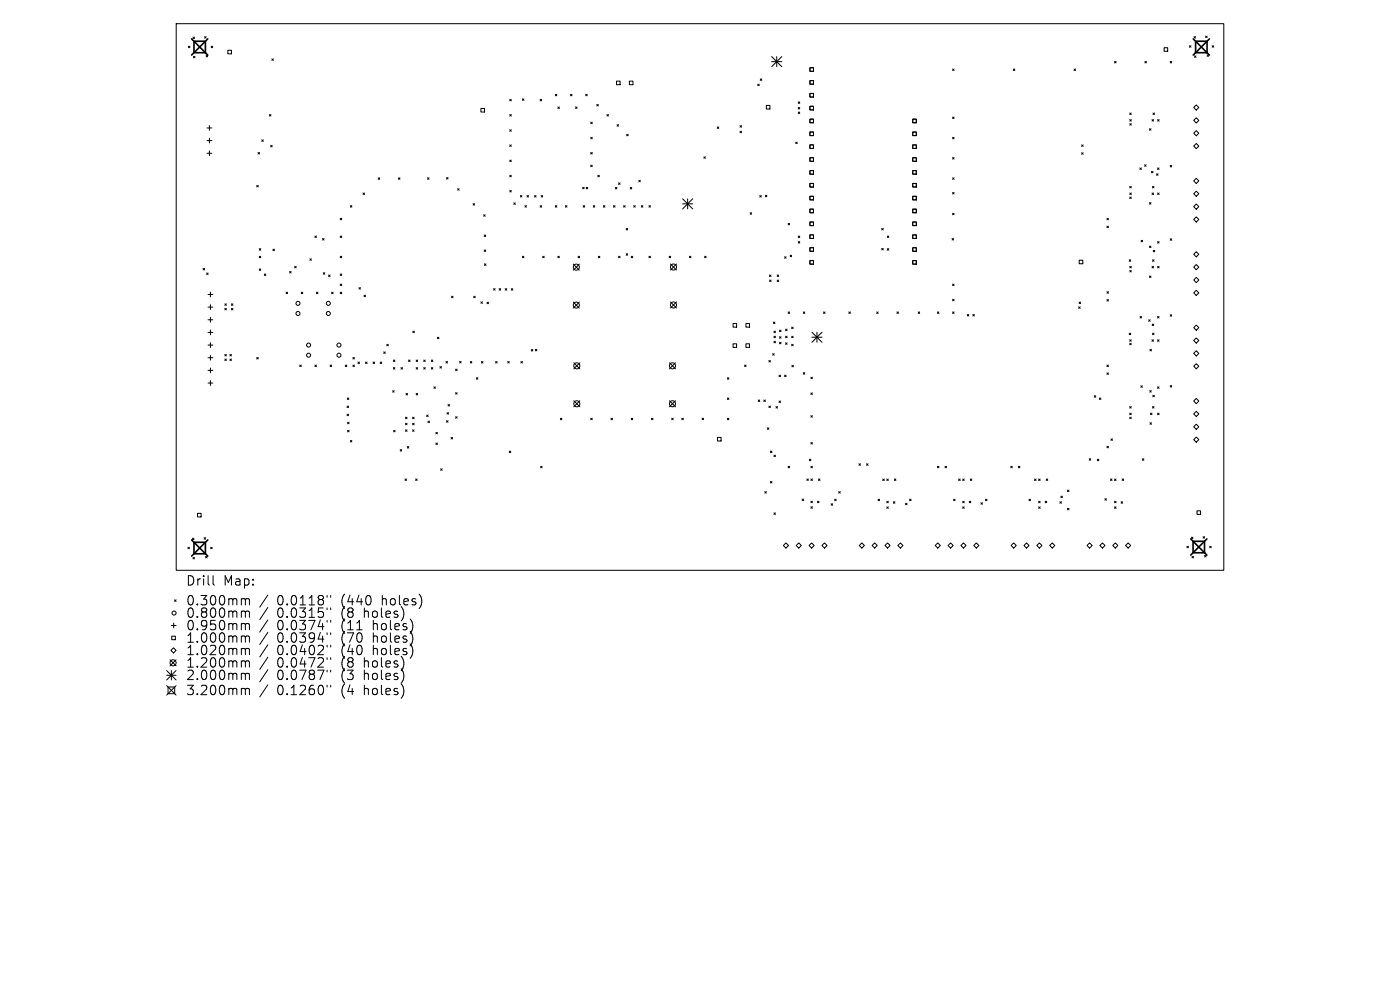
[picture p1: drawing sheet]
<svg xmlns="http://www.w3.org/2000/svg" width="297mm" height="210mm" viewBox="0 0 297 210" stroke-linecap="round" stroke-linejoin="round" font-family="sans-serif">
<defs><g id="words">
<g font-size="2.8">
<text x="39.4" y="124.5">Drill</text>
<text x="47.4" y="124.5">Map:</text>
<text x="39.4" y="128.7">0.300mm</text>
<text x="39.4" y="131.3">0.800mm</text>
<text x="58.8" y="128.7">0.0118&quot;</text>
<text x="58.8" y="131.3">0.0315&quot;</text>
<text x="72.5" y="128.7">(440</text>
<text x="72.5" y="131.3">(8</text>
<text x="77.5" y="131.3">holes)</text>
<text x="81.3" y="128.7">holes)</text>
<text x="39.4" y="134">0.950mm</text>
<text x="39.4" y="136.6">1.000mm</text>
<text x="58.8" y="134">0.0374&quot;</text>
<text x="58.8" y="136.6">0.0394&quot;</text>
<text x="72.5" y="134">(11</text>
<text x="72.5" y="136.6">(70</text>
<text x="79.4" y="134">holes)</text>
<text x="79.4" y="136.6">holes)</text>
<text x="39.4" y="139.3">1.020mm</text>
<text x="39.4" y="141.9">1.200mm</text>
<text x="58.8" y="139.3">0.0402&quot;</text>
<text x="58.8" y="141.9">0.0472&quot;</text>
<text x="72.5" y="139.3">(40</text>
<text x="72.5" y="141.9">(8</text>
<text x="77.5" y="141.9">holes)</text>
<text x="79.4" y="139.3">holes)</text>
<text x="39.4" y="144.5">2.000mm</text>
<text x="39.4" y="147.7">3.200mm</text>
<text x="58.8" y="144.5">0.0787&quot;</text>
<text x="58.8" y="147.7">0.1260&quot;</text>
<text x="72.5" y="144.5">(3</text>
<text x="72.5" y="147.7">(4</text>
<text x="77.5" y="144.5">holes)</text>
<text x="77.5" y="147.7">holes)</text>
</g>
</g></defs>
<g fill="none" stroke="#000" stroke-width=".21">
<path d="M37.4 5h222.2v116h-222.2zM40 9.8l.3 .3M40.3 9.8l-.3 .3M40.9 7.9l.4 .3M41 12l.4 .3M41.3 7.9l-.4 .3M41.4 12l-.4 .3M43.4 7.8l.3 .3M43.7 7.8l-.3 .3M43.7 11.7l.3 .4M44 11.7l-.3 .4M44.8 9.8l.3 .3"/>
<path d="M45.1 9.8l-.3 .3M48.3 10.7h.8v.7h-.8zM57.7 12.5l.3 .3M58 12.5l-.3 .3M130.8 17.2h.8v.8h-.8zM133.5 17.2h.8v.8h-.8zM160.8 17.9l.3 .3M161.1 17.9l-.3 .3M161.3 16.7l.3 .4M161.6 16.7l-.3 .4M163.7 12l2.2 2.2M163.7 13.1h2.2"/>
<path d="M164.8 12v2.2M165.9 12l-2.2 2.2M171.8 14.4h.8v.7h-.8zM171.8 17.1h.8v.8h-.8zM171.8 19.8h.8v.8h-.8zM202.1 14.6l.3 .4M202.4 14.6l-.3 .4M215 14.6l.3 .4M215.3 14.6l-.3 .4M227.9 14.6l.3 .4M228.2 14.6l-.3 .4M236.4 13l.4 .3"/>
<path d="M236.8 13l-.4 .3M242.9 13l.3 .3M243.2 13l-.3 .3M247 10.1h.7v.8h-.7zM248.3 13l.3 .3M248.6 13l-.3 .3M252.3 9.7l.4 .3M252.7 9.7l-.4 .3M253.3 7.8l.3 .3M253.4 11.8l.3 .4M253.6 7.8l-.3 .3M253.7 11.8l-.3 .4"/>
<path d="M255.8 7.7l.3 .3M256.1 7.7l-.3 .3M256.1 11.6l.3 .4M256.4 11.6l-.3 .4M257.2 9.7l.3 .3M257.5 9.7l-.3 .3M43.9 27.1h1M43.9 29.8h1M43.9 32.5h1M44.4 26.6v1.1M44.4 29.3v1M44.4 32v1"/>
<path d="M54.5 39.3l.3 .4M54.7 32.4l.4 .3M54.8 39.3l-.3 .4M55.1 32.4l-.4 .3M55.5 29.7l.4 .3M55.9 29.7l-.4 .3M57.1 24.3l.4 .3M57.4 30.8l.3 .4M57.5 24.3l-.4 .3M57.7 30.8l-.3 .4M80.2 37.7l.4 .3M80.6 37.7l-.4 .3"/>
<path d="M84.5 37.7l.3 .3M84.8 37.7l-.3 .3M90.7 37.7l.3 .3M91 37.7l-.3 .3M94.7 37.7l.3 .3M95 37.7l-.3 .3M102 23h.8v.8h-.8zM108.1 21.1l.4 .3M108.1 24.3l.4 .3M108.1 27.5l.4 .3M108.1 30.7l.4 .4M108.1 34l.4 .3"/>
<path d="M108.1 37.2l.4 .3M108.5 24.3l-.4 .3M108.5 21.1l-.4 .3M108.5 27.5l-.4 .3M108.5 30.7l-.4 .4M108.5 34l-.4 .3M108.5 37.2l-.4 .3M110.8 21l.3 .3M111.1 21l-.3 .3M114.6 21.1l.3 .3M114.9 21.1l-.3 .3M117.8 20l.3 .3"/>
<path d="M118.1 20l-.3 .3M118.3 22.7l.4 .3M118.7 22.7l-.4 .3M121 20l.3 .3M121.3 20l-.3 .3M122.1 22.7l.3 .3M122.4 22.7l-.3 .3M123.6 39.7l.3 .4M123.9 39.7l-.3 .4M124.2 20l.4 .3M124.4 39.7l.3 .4M124.6 20l-.4 .3"/>
<path d="M124.7 39.7l-.3 .4M125.3 25.9l.3 .3M125.3 29.1l.3 .4M125.3 32.4l.3 .3M125.3 35l.3 .4M125.6 25.9l-.3 .3M125.6 29.1l-.3 .4M125.6 32.4l-.3 .3M125.6 35l-.3 .4M126.6 22.2l.3 .3M126.8 37.2l.3 .3M126.9 22.2l-.3 .3"/>
<path d="M127.1 37.2l-.3 .3M128.8 24.3l.3 .3M129.1 24.3l-.3 .3M130.6 39.8l.3 .3M130.9 39.8l-.3 .3M130.9 26.4l.3 .4M131.2 26.4l-.3 .4M131.2 38.8l.3 .3M131.5 38.8l-.3 .3M132.9 28.5l.4 .3M133.3 28.5l-.4 .3M133.7 39.8l.3 .3"/>
<path d="M134 39.8l-.3 .3M135.5 38.3l.3 .3M135.8 38.3l-.3 .3M149.3 33.3l.3 .3M149.6 33.3l-.3 .3M152.2 26.9l.3 .4M152.5 26.9l-.3 .4M157 26.7l.3 .3M157 27.8l.3 .4M157.3 26.7l-.3 .3M157.3 27.8l-.3 .4M162.6 22.4h.7v.7h-.7z"/>
<path d="M168.8 30.1l.3 .4M169.1 30.1l-.3 .4M169.3 21.6l.4 .3M169.3 22.8l.4 .3M169.3 23.8l.4 .3M169.7 21.6l-.4 .3M169.7 22.8l-.4 .3M169.7 23.8l-.4 .3M171.8 22.6h.8v.7h-.8zM171.8 25.3h.8v.7h-.8zM171.8 28h.8v.8h-.8zM171.8 30.7h.8v.8h-.8z"/>
<path d="M171.8 33.5h.8v.7h-.8zM171.8 36.2h.8v.7h-.8zM171.8 38.9h.8v.8h-.8zM193.6 25.3h.8v.7h-.8zM193.6 28h.8v.8h-.8zM193.6 30.7h.8v.8h-.8zM193.6 33.5h.8v.7h-.8zM193.6 36.2h.8v.7h-.8zM193.6 38.9h.8v.8h-.8zM202.1 24.8l.3 .4M202.1 29.1l.3 .4M202.1 33.4l.3 .3"/>
<path d="M202.1 37.7l.3 .3M202.4 24.8l-.3 .4M202.4 29.1l-.3 .4M202.4 33.4l-.3 .3M202.4 37.7l-.3 .3M229.5 30.7l.3 .4M229.5 32.4l.3 .3M229.8 30.7l-.3 .4M229.8 32.4l-.3 .3M239.7 24l.3 .3M239.7 39.5l.3 .4M239.7 25.4l.3 .3"/>
<path d="M239.7 26.2l.3 .4M240 24l-.3 .3M240 39.5l-.3 .4M240 26.2l-.3 .4M240 25.4l-.3 .3M241.8 35.6l.3 .3M242.1 35.6l-.3 .3M242.8 35l.3 .3M243.1 35l-.3 .3M243.8 27.3l.4 .3M244.2 27.3l-.4 .3M244.3 36.4l.3 .3"/>
<path d="M244.4 25.4l.3 .3M244.5 39.5l.3 .4M244.6 36.4l-.3 .3M244.6 24l.3 .3M244.7 25.4l-.3 .3M244.8 39.5l-.3 .4M244.9 24l-.3 .3M245.4 36.9l.3 .3M245.6 35.6l.3 .3M245.6 25.4l.3 .3M245.7 36.9l-.3 .3M245.9 35.6l-.3 .3"/>
<path d="M245.9 25.4l-.3 .3M248.3 35.1l.3 .3M248.6 35.1l-.3 .3M253.2 22.8l.6-.5 .5 .5-.5 .6zM253.2 28.3l.6-.6 .5 .6-.5 .5zM253.2 38.4l.6-.6 .5 .6-.5 .5zM253.8 25l.5 .5-.5 .6-.6-.6zM253.8 30.4l.5 .6-.5 .5-.6-.5zM43.1 56.9l.3 .4M43.4 56.9l-.3 .4M43.8 57.9l.4 .3M44.2 57.9l-.4 .3"/>
<path d="M55 52.7l.3 .4M55 54.4l.3 .3M55 57l.3 .4M55.3 52.7l-.3 .4M55.3 54.4l-.3 .3M55.3 57l-.3 .4M56.1 58.1l.3 .3M56.4 58.1l-.3 .3M57.9 52.9l.3 .3M58.2 52.9l-.3 .3M61.4 57.6l.4 .3M61.8 57.6l-.4 .3"/>
<path d="M62.5 56.5l.3 .3M62.8 56.5l-.3 .3M65.7 54.9l.4 .3M66.1 54.9l-.4 .3M66.8 50.1l.3 .3M67.1 50.1l-.3 .3M68.4 50.6l.3 .3M68.6 57.8l.3 .4M68.7 50.6l-.3 .3M68.9 57.8l-.3 .4M69.7 58.3l.3 .4M70 58.3l-.3 .4"/>
<path d="M72.2 46.3l.3 .3M72.2 54.4l.3 .3M72.2 50.1l.3 .3M72.2 58.1l.3 .3M72.5 58.1l-.3 .3M72.5 46.3l-.3 .3M72.5 50.1l-.3 .3M72.5 54.4l-.3 .3M74.3 43.6l.3 .3M74.6 43.6l-.3 .3M77 40.9l.3 .4M77.3 40.9l-.3 .4"/>
<path d="M97.1 40l.3 .3M97.4 40l-.3 .3M100.4 43.2l.3 .3M100.7 43.2l-.3 .3M102.6 45.6l.3 .3M102.7 49.9l.3 .3M102.7 53l.3 .3M102.8 56l.3 .3M102.9 45.6l-.3 .3M103 49.9l-.3 .3M103 53l-.3 .3M103.1 56l-.3 .3"/>
<path d="M108.1 40.4l.4 .3M108.5 40.4l-.4 .3M109 43l.3 .4M109.3 43l-.3 .4M110.4 41.5l.3 .3M110.7 41.5l-.3 .3M110.8 54.4l.3 .3M111.1 54.4l-.3 .3M111.4 43.6l.3 .3M111.7 43.6l-.3 .3M111.8 41.5l.3 .3M112.1 41.5l-.3 .3"/>
<path d="M113.4 41.5l.3 .3M113.7 41.5l-.3 .3M114.6 43.6l.3 .3M114.8 41.5l.3 .3M114.9 43.6l-.3 .3M115.1 41.5l-.3 .3M115.1 54.4l.3 .3M115.4 54.4l-.3 .3M117.8 43.6l.3 .3M118.1 43.6l-.3 .3M118.3 54.4l.4 .3M118.7 54.4l-.4 .3"/>
<path d="M120 43.6l.3 .3M120.3 43.6l-.3 .3M121.6 56l1.3 1.3M122.6 54.4l.4 .3M122.9 56l-1.3 1.3M123 54.4l-.4 .3M123.7 43.6l.3 .3M124 43.6l-.3 .3M125.9 43.6l.3 .3M126.2 43.6l-.3 .3M126.9 54.4l.4 .3M127.3 54.4l-.4 .3"/>
<path d="M128 43.6l.3 .3M128.3 43.6l-.3 .3M130.2 43.6l.3 .3M130.5 43.6l-.3 .3M131.2 54.4l.3 .3M131.5 54.4l-.3 .3M132.3 43.6l.3 .3M132.6 43.6l-.3 .3M132.8 48.5l.4 .3M132.8 53.8l.4 .3M133.2 48.5l-.4 .3M133.2 53.8l-.4 .3"/>
<path d="M133.9 54.4l.3 .3M134.2 54.4l-.3 .3M134.4 43.6l.4 .3M134.8 43.6l-.4 .3M136.1 43.6l.3 .3M136.4 43.6l-.3 .3M137.7 43.6l.3 .3M137.7 54.4l.3 .3M138 43.6l-.3 .3M138 54.4l-.3 .3M142 54.4l.3 .3M142.2 56l1.3 1.3"/>
<path d="M142.3 54.4l-.3 .3M143.5 56l-1.3 1.3M144.8 42.2l2.2 2.1M144.8 43.2h2.2M145.9 42.2v2.1M146.3 54.4l.3 .3M146.6 54.4l-.3 .3M147 42.2l-2.2 2.1M149.5 54.4l.3 .3M149.8 54.4l-.3 .3M159.1 45.1l.4 .3M159.5 45.1l-.4 .3"/>
<path d="M161.2 41.5l.3 .3M161.5 41.5l-.3 .3M162.4 41.4l.3 .3M162.7 41.4l-.3 .3M163.2 58.3l.4 .4M163.3 59.4l.3 .3M163.6 58.3l-.4 .4M163.6 59.4l-.3 .3M164.9 58.3l.3 .4M164.9 59.4l.3 .3M165.2 58.3l-.3 .4M165.2 59.4l-.3 .3"/>
<path d="M166.4 54.5l.4 .3M166.8 54.5l-.4 .3M167.2 47.4l.3 .3M167.5 47.4l-.3 .3M167.6 54.1l.3 .4M167.9 54.1l-.3 .4M169.3 50.1l.4 .3M169.3 51.2l.4 .4M169.7 50.1l-.4 .3M169.7 51.2l-.4 .4M171.8 41.6h.8v.8h-.8zM171.8 44.4h.8v.7h-.8z"/>
<path d="M171.8 47.1h.8v.8h-.8zM171.8 49.8h.8v.8h-.8zM171.8 52.5h.8v.8h-.8zM171.8 55.3h.8v.7h-.8zM187.1 48.5l.3 .3M187.1 52.7l.3 .3M187.4 48.5l-.3 .3M187.4 52.7l-.3 .3M188.2 50.1l.4 .3M188.2 52.7l.4 .4M188.6 50.1l-.4 .3M188.6 52.7l-.4 .4"/>
<path d="M193.6 41.6h.8v.8h-.8zM193.6 44.4h.8v.7h-.8zM193.6 47.1h.8v.8h-.8zM193.6 49.8h.8v.8h-.8zM193.6 52.5h.8v.8h-.8zM193.6 55.3h.8v.7h-.8zM202 50.6l.3 .3M202.1 40.8l.3 .4M202.1 45.2l.3 .4M202.3 50.6l-.3 .3M202.4 40.8l-.3 .4M202.4 45.2l-.3 .4"/>
<path d="M228.9 55.2h.8v.8h-.8zM234.8 46.3l.4 .3M234.8 48l.4 .3M235.2 46.3l-.4 .3M235.2 48l-.4 .3M239.6 55.1l.3 .3M239.7 40.9l.3 .4M239.7 41.8l.3 .3M239.7 56.5l.3 .3M239.7 57.4l.3 .3M239.9 55.1l-.3 .3M240 40.9l-.3 .4"/>
<path d="M240 41.8l-.3 .3M240 56.5l-.3 .3M240 57.4l-.3 .3M242.1 51l.3 .3M242.4 51l-.3 .3M243.8 43l.4 .3M243.8 58.5l.4 .4M243.9 52.2l.3 .3M244.2 43l-.4 .3M244.2 58.5l-.4 .4M244.2 52.2l-.3 .3M244.4 40.9l.3 .4"/>
<path d="M244.4 56.5l.3 .3M244.5 55.1l.3 .3M244.7 53.1l.3 .3M244.7 40.9l-.3 .4M244.7 56.5l-.3 .3M244.8 55.1l-.3 .3M245 53.1l-.3 .3M245.6 51.2l.3 .4M245.6 40.9l.3 .4M245.6 56.5l.3 .3M245.9 51.2l-.3 .4M245.9 40.9l-.3 .4"/>
<path d="M245.9 56.5l-.3 .3M248.3 50.7l.3 .3M248.6 50.7l-.3 .3M253.2 41.1l.6-.5 .5 .5-.5 .5zM253.2 43.8l.6-.5 .5 .5-.5 .6zM253.2 46.6l.6-.6 .5 .6-.5 .5zM253.2 53.9l.6-.5 .5 .5-.5 .6zM253.2 56.7l.6-.6 .5 .6-.5 .5zM253.2 59.4l.6-.6 .5 .6-.5 .5zM44.1 62.5h1M44.1 65.1h1M44.1 67.8h1"/>
<path d="M44.1 70.5h1M44.1 73.2h1M44.1 75.9h1M44.1 78.6h1M44.6 62v1M44.6 64.6v1.1M44.6 67.3v1M44.6 70v1M44.6 72.7v1M44.6 75.4v1M44.6 78.1v1M47.7 64.5l.3 .3"/>
<path d="M47.7 65.4l.3 .3M47.7 75.2l.3 .3M47.7 76.2l.3 .3M48 64.5l-.3 .3M48 65.4l-.3 .3M48 75.2l-.3 .3M48 76.2l-.3 .3M48.8 75.2l.3 .3M48.8 76.2l.3 .3M49.1 75.2l-.3 .3M49.1 76.2l-.3 .3M49.1 64.5l.3 .3"/>
<path d="M49.1 65.4l.3 .3M49.4 64.5l-.3 .3M49.4 65.4l-.3 .3M54.5 75.8l.3 .4M54.8 75.8l-.3 .4M60.7 62l.3 .3M61 62l-.3 .3M63.6 77.4l.3 .4M63.9 77.4l-.3 .4M63.9 62l.3 .3M64.2 62l-.3 .3M66.8 77.4l.3 .4"/>
<path d="M67.1 77.4l-.3 .4M67.1 62l.4 .3M67.5 62l-.4 .3M70 77.4l.4 .4M70.4 77.4l-.4 .4M70.4 62l.3 .3M70.7 62l-.3 .3M72.2 60.3l.3 .3M72.2 62l.3 .3M72.5 60.3l-.3 .3M72.5 62l-.3 .3M73.3 77.4l.3 .4"/>
<path d="M73.6 77.4l-.3 .4M74.9 75.8l.3 .4M74.9 77.4l.3 .4M75.2 75.8l-.3 .4M75.2 77.4l-.3 .4M75.9 76.8l.4 .3M76.2 61l.3 .3M76.3 76.8l-.4 .3M76.5 61l-.3 .3M77.2 62.6l.3 .3M77.5 62.6l-.3 .3M77.5 76.8l.4 .3"/>
<path d="M77.9 76.8l-.4 .3M79.2 76.8l.3 .3M79.5 76.8l-.3 .3M80.7 76.8l.3 .3M81 76.8l-.3 .3M81.4 74.7l.3 .3M81.7 74.7l-.3 .3M82.1 73l.3 .4M82.4 73l-.3 .4M83.5 76.4l.3 .3M83.5 78l.3 .3M83.8 78l-.3 .3"/>
<path d="M83.8 76.4l-.3 .3M85.1 78l.3 .3M85.4 78l-.3 .3M86.7 76.4l.3 .3M87 76.4l-.3 .3M87.6 70.2l.3 .4M87.9 70.2l-.3 .4M88.3 76.4l.3 .3M88.3 78l.3 .3M88.6 76.4l-.3 .3M88.6 78l-.3 .3M89.9 78l.3 .3"/>
<path d="M89.9 76.4l.3 .3M90.2 76.4l-.3 .3M90.2 78l-.3 .3M91.5 76.4l.3 .3M91.5 78l.3 .3M91.8 76.4l-.3 .3M91.8 78l-.3 .3M92.8 71.5l.3 .4M93.1 71.5l-.3 .4M93.3 77.8l.4 .3M93.7 77.8l-.4 .3M94.6 76.7l.3 .3"/>
<path d="M94.9 76.7l-.3 .3M95.8 62.8l.3 .4M96.1 62.8l-.3 .4M96.7 78.3l.3 .3M97 78.3l-.3 .3M97.5 76.7l.3 .3M97.8 76.7l-.3 .3M99.8 76.7l.3 .3M100.1 76.7l-.3 .3M100.5 62.8l.3 .4M100.8 62.8l-.3 .4M102 64l.3 .3"/>
<path d="M102.1 76.7l.4 .3M102.3 64l-.3 .3M102.5 76.7l-.4 .3M103.3 64.1l.3 .3M103.6 64.1l-.3 .3M104.7 61.2l.3 .4M105 61.2l-.3 .4M105.1 76.7l.4 .3M105.5 76.7l-.4 .3M105.9 61.2l.3 .4M106.2 61.2l-.3 .4M107.2 61.2l.3 .4"/>
<path d="M107.5 61.2l-.3 .4M107.7 76.7l.3 .3M108 76.7l-.3 .3M108.5 61.2l.3 .4M108.8 61.2l-.3 .4M110.5 76.7l.3 .3M110.8 76.7l-.3 .3M112.7 74.1l.3 .4M113 74.1l-.3 .4M113.6 74.1l.3 .3M113.9 74.1l-.3 .3M121.6 64.1l1.3 1.3"/>
<path d="M121.7 77l1.3 1.2M122.9 64.1l-1.3 1.3M123 77l-1.3 1.2M142 77l1.3 1.2M142.2 64.1l1.3 1.2M143.3 77l-1.3 1.2M143.5 64.1l-1.3 1.2M155.5 68.6h.8v.8h-.8zM155.5 72.9h.8v.8h-.8zM158 77.4l.3 .4M158.2 68.6h.8v.8h-.8zM158.2 72.9h.8v.8h-.8z"/>
<path d="M158.3 77.4l-.3 .4M163.1 76.5l.3 .3M163.4 76.5l-.3 .3M163.9 75l.3 .3M164.1 68.3l.3 .3M164.2 70.2l.3 .4M164.2 71.3l.3 .3M164.2 72.4l.3 .3M164.2 75l-.3 .3M164.4 68.3l-.3 .3M164.5 70.2l-.3 .4M164.5 71.3l-.3 .3"/>
<path d="M164.5 72.4l-.3 .3M165.3 79.6l.3 .3M165.4 71.4l.3 .4M165.4 70l.3 .4M165.4 72.6l.3 .3M165.6 79.6l-.3 .3M165.7 70l-.3 .4M165.7 71.4l-.3 .4M165.7 72.6l-.3 .3M166.4 79.6l.4 .3M166.7 72.7l.3 .3M166.7 71.3l.3 .3"/>
<path d="M166.7 69.8l.3 .3M166.8 79.6l-.4 .3M167 71.3l-.3 .3M167 69.8l-.3 .3M167 72.7l-.3 .3M167.2 66.2l.3 .3M167.5 66.2l-.3 .3M167.9 69.4l.4 .3M167.9 71.3l.4 .3M167.9 73l.4 .4M168 77.5l.3 .3M168.3 69.4l-.4 .3"/>
<path d="M168.3 71.3l-.4 .3M168.3 73l-.4 .4M168.3 77.5l-.3 .3M170.4 66.2l.3 .3M170.4 79.1l.3 .3M170.7 66.2l-.3 .3M170.7 79.1l-.3 .3M172.2 70.5l2.2 2.1M172.2 71.5h2.2M173.3 70.5v2.1M174.4 70.5l-2.2 2.1M174.7 66.2l.3 .3"/>
<path d="M175 66.2l-.3 .3M180.1 66.2l.3 .3M180.4 66.2l-.3 .3M186 66.2l.3 .3M186.3 66.2l-.3 .3M190.3 66.2l.3 .3M190.6 66.2l-.3 .3M194.8 66.2l.3 .3M195.1 66.2l-.3 .3M198.9 66.2l.3 .3M199.2 66.2l-.3 .3M202.1 63.5l.3 .3"/>
<path d="M202.1 60.3l.3 .3M202.1 66.2l.3 .3M202.4 63.5l-.3 .3M202.4 60.3l-.3 .3M202.4 66.2l-.3 .3M205.2 66.7l.3 .3M205.5 66.7l-.3 .3M206.4 66.7l.3 .3M206.7 66.7l-.3 .3M228.8 65.1l.3 .3M228.9 64.1l.3 .3M229.1 65.1l-.3 .3"/>
<path d="M229.2 64.1l-.3 .3M234.8 61.9l.4 .3M234.8 63.5l.4 .4M234.8 77.4l.4 .4M234.8 79.1l.4 .3M235.2 61.9l-.4 .3M235.2 63.5l-.4 .4M235.2 77.4l-.4 .4M235.2 79.1l-.4 .3M239.6 70.7l.3 .3M239.7 72.1l.3 .3M239.7 72.8l.3 .3"/>
<path d="M239.9 70.7l-.3 .3M240 72.1l-.3 .3M240 72.8l-.3 .3M241.9 67.1l.3 .4M242.2 67.1l-.3 .4M243.7 67.8l.3 .4M244 74.1l.3 .3M244 67.8l-.3 .4M244.3 74.1l-.3 .3M244.4 72.1l.3 .3M244.4 68.7l.4 .4M244.5 70.7l.3 .3"/>
<path d="M244.7 72.1l-.3 .3M244.8 68.7l-.4 .4M244.8 70.7l-.3 .3M245.6 67.1l.3 .4M245.6 72.1l.3 .3M245.9 72.1l-.3 .3M245.9 67.1l-.3 .4M248.3 66.8l.3 .3M248.6 66.8l-.3 .3M253.2 62.1l.6-.5 .5 .5-.5 .6zM253.2 72.2l.6-.5 .5 .5-.5 .6zM253.2 77.7l.6-.6 .5 .6-.5 .5z"/>
<path d="M253.8 69l.5 .5-.5 .6-.6-.6zM253.8 74.4l.5 .6-.5 .5-.6-.5zM44.1 81.3h1M44.6 80.7v1.1M73.6 86.1l.3 .4M73.6 87.9l.3 .3M73.7 84.4l.3 .3M73.7 89.6l.4 .3M73.7 91.3l.4 .3M73.9 86.1l-.3 .4M73.9 87.9l-.3 .3M74 84.4l-.3 .3"/>
<path d="M74.1 89.6l-.4 .3M74.1 91.3l-.4 .3M74.3 93.4l.3 .4M74.6 93.4l-.3 .4M83.3 82.9l.3 .3M83.5 91.3l.3 .3M83.6 82.9l-.3 .3M83.8 91.3l-.3 .3M84.9 95.4l.3 .3M85.2 95.4l-.3 .3M86 88.5l.3 .3M86 89.8l.3 .3"/>
<path d="M86 91.2l.3 .3M86.1 83.5l.4 .3M86.3 88.5l-.3 .3M86.3 89.8l-.3 .3M86.3 91.2l-.3 .3M86.4 94.7l.3 .3M86.5 83.5l-.4 .3M86.7 94.7l-.3 .3M87.5 88.5l.4 .3M87.5 89.8l.4 .3M87.5 91.2l.4 .3M87.9 88.5l-.4 .3"/>
<path d="M87.9 89.8l-.4 .3M87.9 91.2l-.4 .3M88.3 83.5l.3 .3M88.6 83.5l-.3 .3M90.5 88l.3 .4M90.8 89.3l.3 .4M90.8 88l-.3 .4M91.1 89.3l-.3 .4M92 82.1l.4 .3M92.4 82.1l-.4 .3M92.5 91.7l.3 .3M92.5 94l.3 .3"/>
<path d="M92.8 91.7l-.3 .3M92.8 94l-.3 .3M93.5 99.5l.3 .3M93.8 99.5l-.3 .3M94.7 89.3l.3 .3M94.8 87.5l.4 .4M95 89.3l-.3 .3M95 85.8l.4 .3M95.2 87.5l-.4 .4M95.4 85.8l-.4 .3M95.7 92.8l.3 .3M96 92.8l-.3 .3"/>
<path d="M96.7 83.3l.3 .3M96.7 88.4l.3 .3M97 83.3l-.3 .3M97 88.4l-.3 .3M101.1 80.1l.3 .3M101.4 80.1l-.3 .3M108 95.7l.4 .3M108.4 95.7l-.4 .3M114.7 98.9l.3 .3M115 98.9l-.3 .3M118.9 88.7l.3 .3M119.2 88.7l-.3 .3"/>
<path d="M121.7 85l1.3 1.3M123 85l-1.3 1.3M125.3 88.7l.3 .3M125.6 88.7l-.3 .3M129.6 88.7l.3 .3M129.9 88.7l-.3 .3M133.9 88.7l.3 .3M134.2 88.7l-.3 .3M138.2 88.7l.3 .3M138.5 88.7l-.3 .3M142 85l1.3 1.3M142.5 88.7l.3 .3"/>
<path d="M142.8 88.7l-.3 .3M143.3 85l-1.3 1.3M144.6 88.7l.4 .3M145 88.7l-.4 .3M148.9 88.7l.4 .3M149.3 88.7l-.4 .3M152.2 92.8h.8v.8h-.8zM154.3 80.1l.3 .3M154.3 84.4l.3 .3M154.3 88.7l.3 .3M154.6 80.1l-.3 .3M154.6 84.4l-.3 .3"/>
<path d="M154.6 88.7l-.3 .3M160.9 84.9l.3 .3M161.2 84.9l-.3 .3M162 84.9l.4 .3M162.4 84.9l-.4 .3M162.8 90.8l.3 .3M163.1 90.8l-.3 .3M163.1 86.1l.3 .4M163.4 86.1l-.3 .4M163.4 95.7l.4 .3M163.8 95.7l-.4 .3M164.2 96.6l.3 .3"/>
<path d="M164.5 96.6l-.3 .3M164.6 86.2l.3 .4M164.9 86.2l-.3 .4M165.3 85.1l.3 .3M165.6 85.1l-.3 .3M167.2 98.9l.3 .3M167.5 98.9l-.3 .3M171.7 97.4l.3 .3M172 97.4l-.3 .3M172 80l.3 .3M172 83.3l.3 .4M172 88.2l.3 .3"/>
<path d="M172 93.9l.3 .3M172 98.9l.3 .3M172.3 80l-.3 .3M172.3 83.3l-.3 .4M172.3 88.2l-.3 .3M172.3 93.9l-.3 .3M172.3 98.9l-.3 .3M182.2 98.4l.3 .3M182.5 98.4l-.3 .3M183.8 98.4l.4 .3M184.2 98.4l-.4 .3M198.9 98.9l.3 .3"/>
<path d="M199.2 98.9l-.3 .3M200.5 98.9l.3 .3M200.8 98.9l-.3 .3M214.4 98.9l.4 .3M214.8 98.9l-.4 .3M216 98.9l.4 .3M216.4 98.9l-.4 .3M231.1 97.3l.3 .3M231.4 97.3l-.3 .3M232.1 83.9l.4 .4M232.5 83.9l-.4 .4M232.8 97.4l.3 .3"/>
<path d="M233.1 97.4l-.3 .3M233.2 84.4l.3 .3M233.5 84.4l-.3 .3M234.8 94.7l.4 .3M235.2 94.7l-.4 .3M235.7 93.1l.3 .3M236 93.1l-.3 .3M239.7 86.2l.3 .4M239.7 87.6l.3 .4M239.7 88.5l.3 .3M240 86.2l-.3 .4M240 87.6l-.3 .4"/>
<path d="M240 88.5l-.3 .3M242 81.8l.3 .4M242.3 81.8l-.3 .4M242.3 97.3l.4 .3M242.7 97.3l-.4 .3M243.9 82.9l.3 .3M244 89.7l.3 .3M244.1 87.6l.3 .4M244.2 82.9l-.3 .3M244.3 89.7l-.3 .3M244.4 87.6l-.3 .4M244.5 86.2l.3 .4"/>
<path d="M244.6 83.9l.3 .3M244.8 86.2l-.3 .4M244.9 83.9l-.3 .3M245.6 82.1l.3 .3M245.6 87.6l.3 .4M245.9 82.1l-.3 .3M245.9 87.6l-.3 .4M248.3 81.8l.3 .3M248.6 81.8l-.3 .3M253.2 85.1l.6-.6 .5 .6-.5 .5zM253.2 87.8l.6-.5 .5 .5-.5 .6zM253.2 90.5l.6-.5 .5 .5-.5 .6z"/>
<path d="M253.2 93.3l.6-.6 .5 .6-.5 .5zM39.9 116.1l.3 .3M40.2 116.1l-.3 .3M40.8 114.2l.4 .3M40.9 118.2l.4 .4M41.2 114.2l-.4 .3M41.3 118.2l-.4 .4M41.9 108.9h.8v.8h-.8zM43.3 114.1l.3 .3M43.6 114.1l-.3 .3M43.6 118l.3 .3M43.9 118l-.3 .3"/>
<path d="M44.7 116.1l.3 .3M45 116.1l-.3 .3M85.9 101.6l.3 .3M86.2 101.6l-.3 .3M88.2 101.6l.3 .3M88.5 101.6l-.3 .3M162.3 104.3l.3 .3M162.6 104.3l-.3 .3M163.4 102.1l.4 .4M163.8 102.1l-.4 .4M164.2 108.8l.3 .3M164.5 108.8l-.3 .3"/>
<path d="M166.2 115.7l.5-.5 .6 .5-.6 .6zM168.9 115.7l.6-.5 .5 .5-.5 .6zM170.2 105.9l.3 .3M170.5 105.9l-.3 .3M171.2 101.6l.3 .3M171.5 101.6l-.3 .3M171.6 115.7l.6-.5 .5 .5-.5 .6zM172 101.6l.3 .3M172 106.3l.3 .3M172 107.5l.3 .3M172.3 101.6l-.3 .3M172.3 106.3l-.3 .3"/>
<path d="M172.3 107.5l-.3 .3M173.4 106.3l.3 .3M173.6 101.6l.4 .3M173.7 106.3l-.3 .3M174 101.6l-.4 .3M174.4 115.7l.5-.5 .6 .5-.6 .6zM176.3 106.9l.3 .3M176.6 106.9l-.3 .3M177.1 105.9l.3 .3M177.4 105.9l-.3 .3M177.9 104.3l.4 .3M178.3 104.3l-.4 .3"/>
<path d="M182.3 115.7l.5-.5 .6 .5-.6 .6zM185 115.7l.6-.5 .5 .5-.5 .6zM186.3 105.9l.3 .3M186.6 105.9l-.3 .3M187.3 101.6l.3 .3M187.6 101.6l-.3 .3M187.7 115.7l.6-.5 .5 .5-.5 .6zM188.1 107.5l.4 .3M188.1 101.6l.4 .3M188.1 106.3l.4 .4M188.5 101.6l-.4 .3M188.5 106.3l-.4 .4"/>
<path d="M188.5 107.5l-.4 .3M189.5 106.4l.3 .4M189.7 101.6l.4 .3M189.8 106.4l-.3 .4M190.1 101.6l-.4 .3M190.5 115.7l.5-.5 .6 .5-.6 .6zM192.1 106.8l.3 .3M192.4 106.8l-.3 .3M193 105.9l.3 .3M193.3 105.9l-.3 .3M198.4 115.7l.5-.5 .6 .5-.6 .6zM201.1 115.7l.6-.5 .5 .5-.5 .6z"/>
<path d="M202.3 105.9l.3 .3M202.6 105.9l-.3 .3M203.4 101.6l.3 .3M203.7 101.6l-.3 .3M203.8 115.7l.6-.5 .5 .5-.5 .6zM204.2 107.5l.4 .3M204.2 101.6l.4 .3M204.2 106.3l.4 .4M204.6 101.6l-.4 .3M204.6 106.3l-.4 .4M204.6 107.5l-.4 .3M205.6 106.3l.4 .3"/>
<path d="M205.8 101.6l.4 .3M206 106.3l-.4 .3M206.2 101.6l-.4 .3M206.6 115.7l.5-.5 .6 .5-.6 .6zM208.1 106.6l.3 .4M208.4 106.6l-.3 .4M209.1 105.9l.3 .3M209.4 105.9l-.3 .3M214.5 115.7l.5-.5 .6 .5-.6 .6zM217.2 115.7l.6-.5 .5 .5-.5 .6zM218.3 105.9l.3 .3M218.6 105.9l-.3 .3"/>
<path d="M219.5 101.6l.3 .3M219.8 101.6l-.3 .3M220 115.7l.5-.5 .5 .5-.5 .6zM220.3 106.3l.4 .4M220.3 101.6l.4 .3M220.3 107.5l.4 .3M220.7 101.6l-.4 .3M220.7 106.3l-.4 .4M220.7 107.5l-.4 .3M221.7 106.3l.4 .3M221.9 101.6l.4 .3M222.1 106.3l-.4 .3"/>
<path d="M222.3 101.6l-.4 .3M222.7 115.7l.5-.5 .6 .5-.6 .6zM224.8 106.4l.4 .4M225.1 105.2l.3 .4M225.2 106.4l-.4 .4M225.4 105.2l-.3 .4M226.5 104l.3 .3M226.5 107.8l.3 .3M226.8 104l-.3 .3M226.8 107.8l-.3 .3M230.6 115.7l.5-.5 .6 .5-.6 .6zM233.3 115.7l.6-.5 .5 .5-.5 .6z"/>
<path d="M234.4 105.8l.3 .3M234.7 105.8l-.3 .3M235.6 101.6l.3 .3M235.9 101.6l-.3 .3M236.1 115.7l.5-.5 .5 .5-.5 .6zM236.4 101.6l.4 .3M236.4 106.3l.4 .4M236.4 107.5l.4 .3M236.8 101.6l-.4 .3M236.8 106.3l-.4 .4M236.8 107.5l-.4 .3M237.8 106.4l.4 .4"/>
<path d="M238.1 101.6l.3 .3M238.2 106.4l-.4 .4M238.4 101.6l-.3 .3M238.8 115.7l.5-.5 .6 .5-.6 .6zM251.8 115.9l.3 .3M252.1 115.9l-.3 .3M252.8 113.9l.3 .4M252.9 118l.3 .3M253.1 113.9l-.3 .4M253.2 118l-.3 .3M253.9 108.4h.8v.7h-.8zM255.2 113.8l.4 .4"/>
<path d="M255.6 113.8l-.4 .4M255.6 117.8l.3 .3M255.9 117.8l-.3 .3M256.6 115.9l.3 .3M256.9 115.9l-.3 .3M36.1 140l1.3 1.2M36.3 138l.5-.6 .6 .6-.6 .5zM36.3 132.7h1.1M36.4 134.9h.8v.8h-.8zM36.8 132.2v1M37 127.2l.4 .4M37.4 140l-1.3 1.2"/>
<path d="M37.4 127.2l-.4 .4M45.2 122.1v1.7l.3 .3M51.5 127l.5 .1 .1 .2M51.5 129.6h.3l.3 .3M51.5 132.3h.3l.3 .3M51.5 134.9l.5 .1 .1 .2M51.5 137.5h.3l.3 .3M52.1 127.3l.2-.3 .5 .1 .1 1.2M52.1 127.3v1M52.1 129.9v1.1M52.1 132.6v1M52.1 135.2v1"/>
<path d="M52.1 137.8v1.1M52.1 129.9l.2-.3 .5 .1 .1 1.3M52.1 132.6l.2-.3 .5 .1 .1 1.2M52.1 135.2l.2-.3 .5 .1 .1 1.2M52.1 137.8l.2-.3 .5 .1 .1 1.3M56.8 126.2l-1.7 2.6M56.8 128.9l-1.7 2.5M56.8 131.5l-1.7 2.6M56.8 134.1l-1.7 2.6M56.8 136.8l-1.7 2.6M56.8 139.4l-1.7 2.6M69.4 126.3v.4"/>
<path d="M69.4 129v.3M69.4 131.6v.4M69.4 134.2v.4M69.4 136.9v.4M69.4 139.5v.4M70.2 126.3v.4M70.2 129v.3M70.2 131.6v.4M70.2 134.2v.4M70.2 136.9v.4M70.2 139.5v.4M35.4 142.2l2 2"/>
<path d="M35.4 143.2h2M35.4 145.4l2 2M35.6 145.7h1.5v1.5h-1.5zM36.4 142.2v2M37.4 142.2l-2 2M37.4 145.4l-2 2M51.5 140.2l.5 .1 .1 .2M51.5 142.8h.3l.3 .3M51.5 146h.3l.3 .3M52.1 140.5v1M52.1 143.1v1.1M52.1 146.3v1.1"/>
<path d="M52.1 140.5l.2-.3 .5 .1 .1 1.2M52.1 143.1l.2-.3 .5 .1 .1 1.3M52.1 146.3l.2-.3 .5 .1 .1 1.3M56.8 142.1l-1.7 2.5M56.8 145.3l-1.7 2.5M69.4 142.2v.3M69.4 145.4v.3M70.2 142.2v.3M70.2 145.4v.3"/>
<circle cx="122.3" cy="56.7" r=".64"/>
<circle cx="142.9" cy="56.6" r=".64"/>
<circle cx="63.2" cy="66.5" r=".43"/>
<circle cx="63.2" cy="64.3" r=".43"/>
<circle cx="65.5" cy="75.3" r=".43"/>
<circle cx="65.5" cy="73.2" r=".43"/>
<circle cx="69.7" cy="66.5" r=".43"/>
<circle cx="69.7" cy="64.3" r=".43"/>
<circle cx="71.9" cy="75.3" r=".43"/>
<circle cx="71.9" cy="73.2" r=".43"/>
<circle cx="122.3" cy="64.7" r=".64"/>
<circle cx="122.4" cy="77.6" r=".64"/>
<circle cx="142.7" cy="77.6" r=".64"/>
<circle cx="142.9" cy="64.7" r=".64"/>
<circle cx="122.4" cy="85.7" r=".64"/>
<circle cx="142.7" cy="85.7" r=".64"/>
<circle cx="36.9" cy="130" r=".43"/>
<circle cx="36.7" cy="140.6" r=".64"/>
</g>
<path d="M40.6 8.2l3.5 3.5M41.1 8.8h2.5v2.4h-2.5zM44.1 8.2l-3.5 3.5M253.1 8.2l3.5 3.5M253.6 8.8h2.5v2.4h-2.5zM256.6 8.2l-3.5 3.5M40.6 114.5l3.5 3.5M41.1 115h2.5v2.5h-2.5zM44.1 114.5l-3.5 3.5M252.6 114.3l3.4 3.5M253.1 114.8h2.4v2.5h-2.4zM256 114.3l-3.4 3.5" fill="none" stroke="#000" stroke-width=".34"/>
<use href="#words"/>
</svg>
